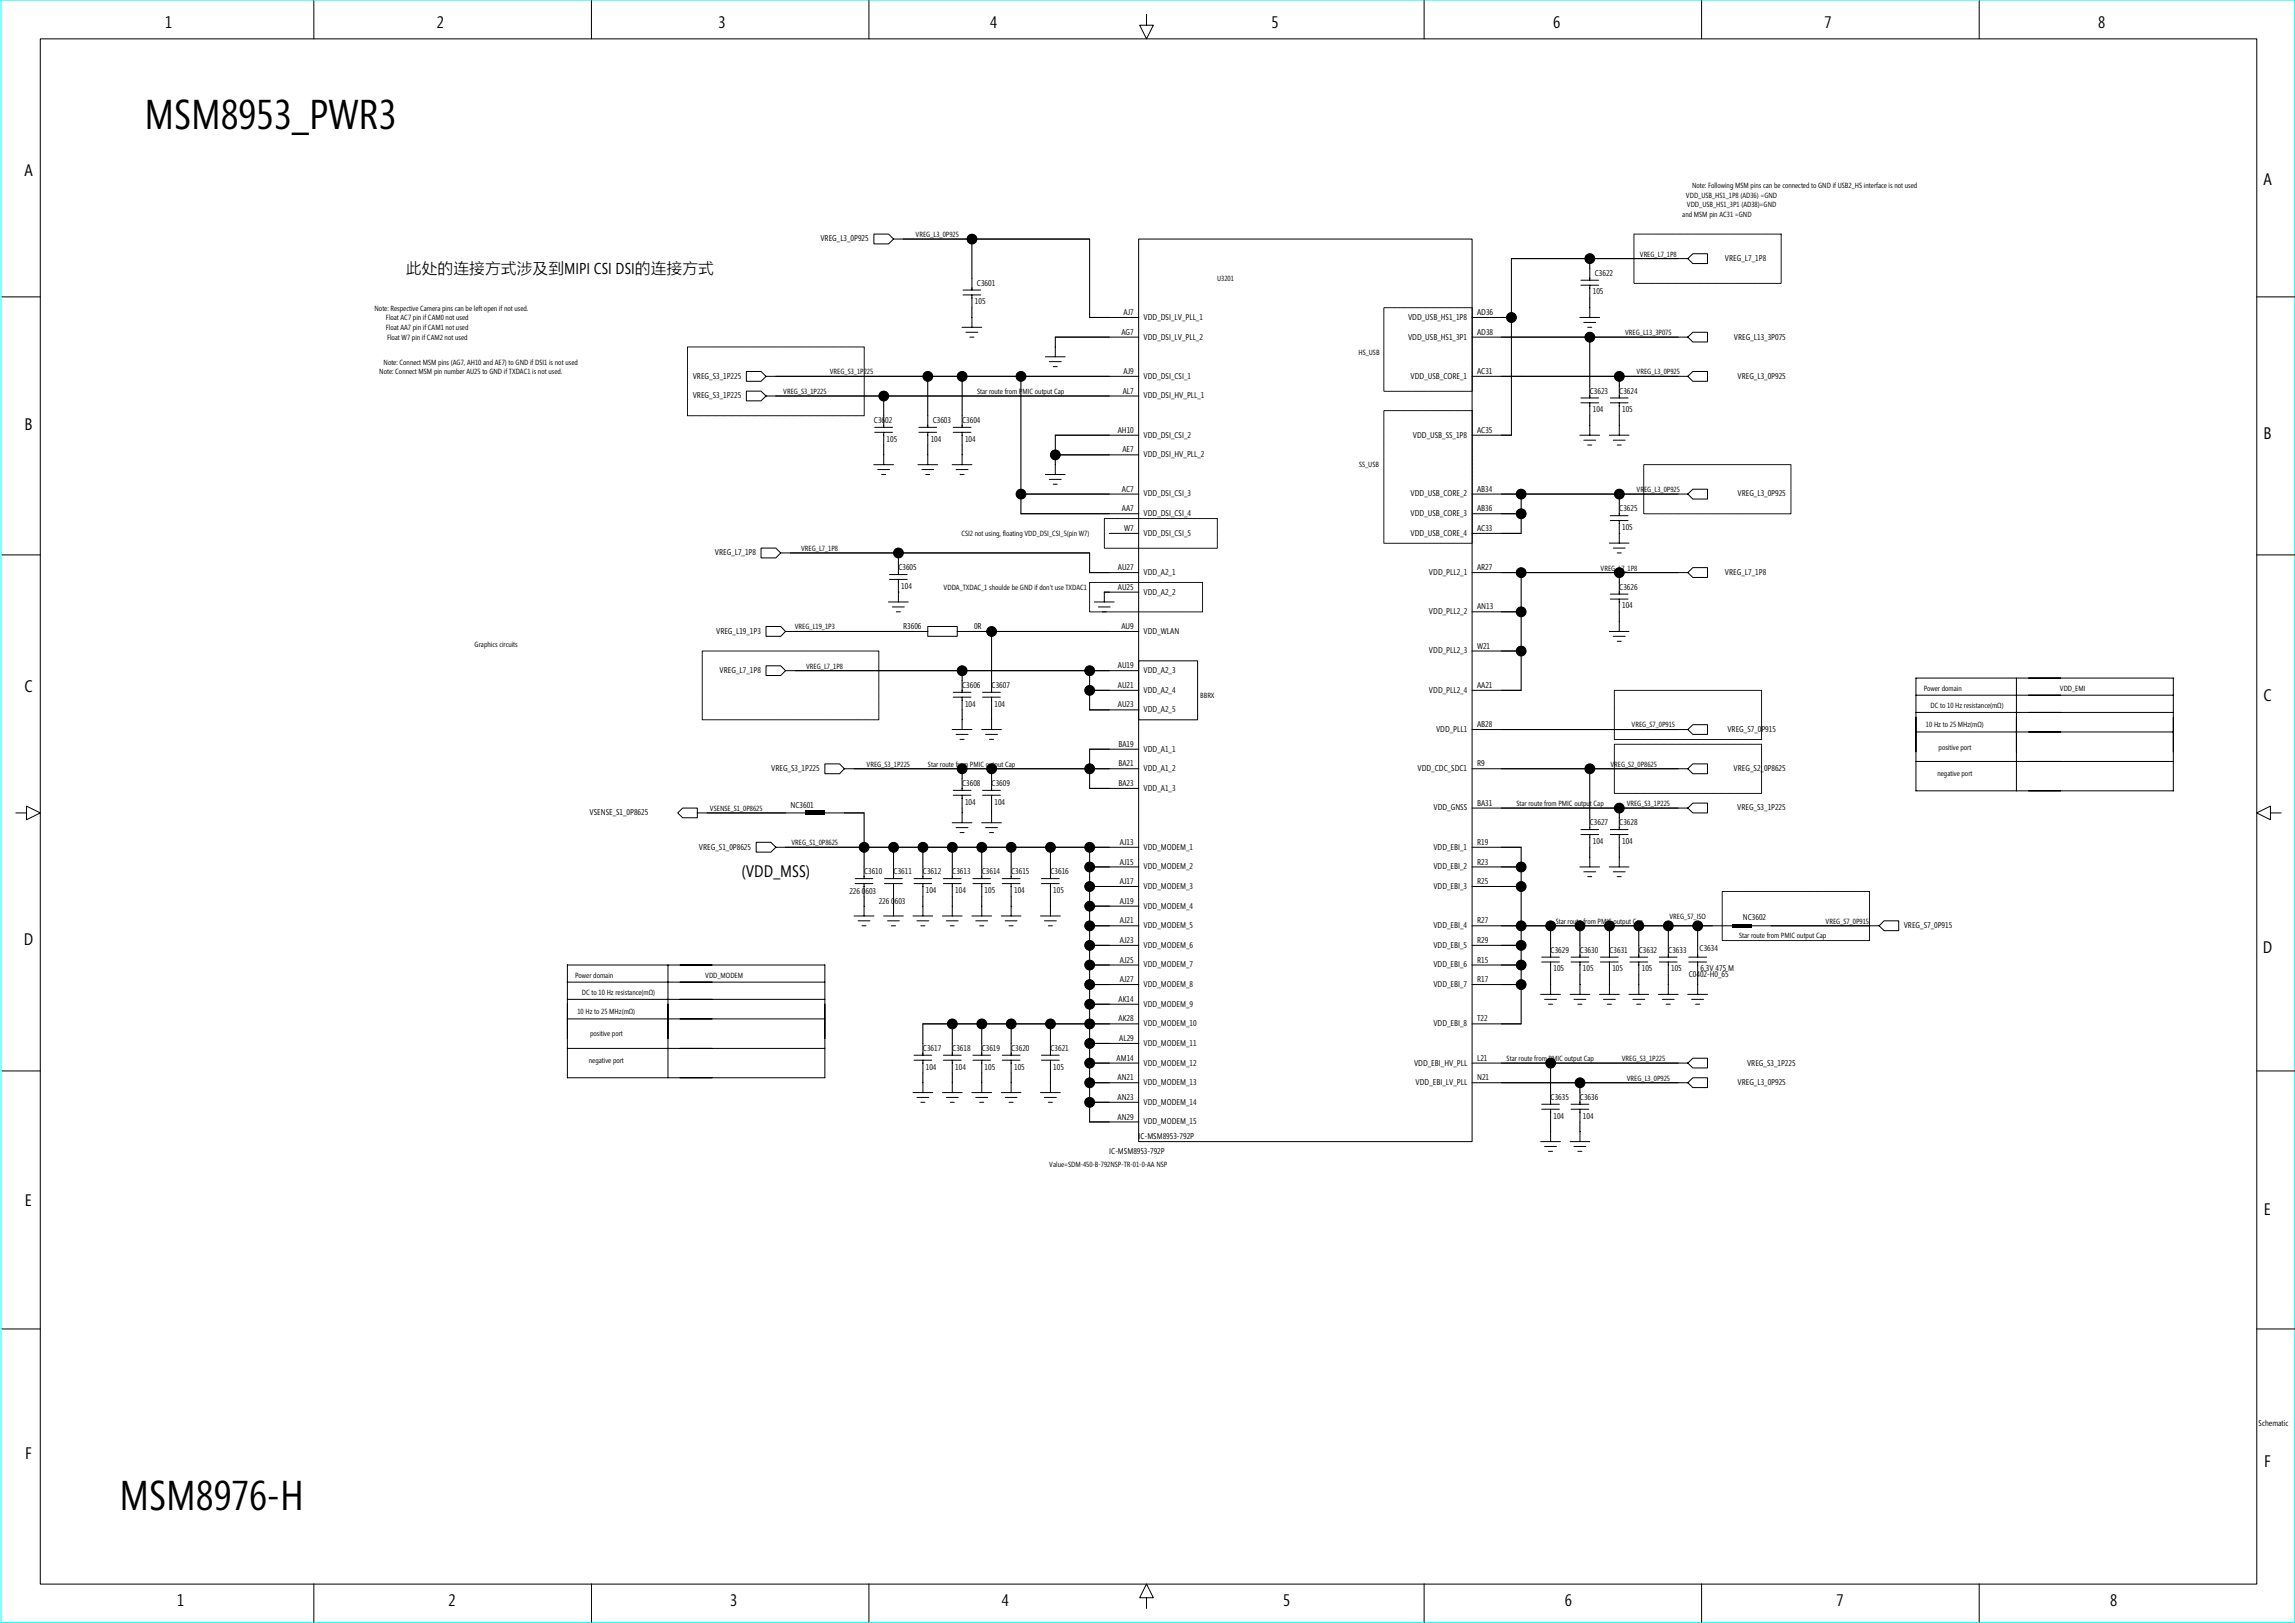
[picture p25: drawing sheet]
<svg xmlns="http://www.w3.org/2000/svg" width="420mm" height="297mm" viewBox="0 0 420 297" stroke-linecap="round" stroke-linejoin="round" font-family="sans-serif">
<defs><g id="words">
<g font-size="7.6">
<text x="26.4" y="23.6">MSM8953_PWR3</text>
<text x="21.9" y="276.3">MSM8976-H</text>
</g>
<g font-size="3.1">
<text x="30.3" y="5.2">1</text>
<text x="80" y="5.2">2</text>
<text x="131.5" y="5.2">3</text>
<text x="181.3" y="5.2">4</text>
<text x="232.8" y="5.2">5</text>
<text x="284.3" y="5.2">6</text>
<text x="334" y="5.2">7</text>
<text x="384.1" y="5.2">8</text>
<text x="4.5" y="32.3">A</text>
<text x="414.4" y="33.9">A</text>
<text x="4.5" y="78.8">B</text>
<text x="414.4" y="80.4">B</text>
<text x="4.5" y="126.7">C</text>
<text x="414.4" y="128.4">C</text>
<text x="135.7" y="160.5">(VDD_MSS)</text>
<text x="4.4" y="172.9">D</text>
<text x="414.3" y="174.5">D</text>
<text x="4.6" y="220.8">E</text>
<text x="414.5" y="222.4">E</text>
<text x="4.6" y="267">F</text>
<text x="414.5" y="268.6">F</text>
<text x="32.4" y="293.9">1</text>
<text x="82.1" y="293.9">2</text>
<text x="133.7" y="293.9">3</text>
<text x="183.4" y="293.9">4</text>
<text x="234.9" y="293.9">5</text>
<text x="286.5" y="293.9">6</text>
<text x="336.2" y="293.9">7</text>
<text x="386.3" y="293.9">8</text>
</g>
<text font-size="2.9" x="74.3" y="50.1">此处的连接方式涉及到MIPI CSI DSI的连接方式</text>
<g font-size="1.5">
<text x="150.2" y="44.2">VREG_L3_0P925</text>
<text x="315.8" y="47.8">VREG_L7_1P8</text>
<text x="178.8" y="52.3">C3601</text>
<text x="291.6" y="53.9">105</text>
<text x="292" y="50.5">C3622</text>
<text x="178.5" y="55.7">105</text>
<text x="205.7" y="57.7">AJ7</text>
<text x="209.4" y="58.5">VDD_DSI_LV_PLL_1</text>
<text x="257.8" y="58.5">VDD_USB_HS1_1P8</text>
<text x="270.4" y="57.7">AD36</text>
<text x="205.3" y="61.3">AG7</text>
<text x="209.4" y="62.1">VDD_DSI_LV_PLL_2</text>
<text x="257.8" y="62.1">VDD_USB_HS1_3P1</text>
<text x="270.4" y="61.3">AD38</text>
<text x="317.4" y="62.1">VREG_L13_3P075</text>
<text x="126.8" y="69.3">VREG_S3_1P225</text>
<text x="205.7" y="68.4">AJ9</text>
<text x="209.4" y="69.3">VDD_DSI_CSI_1</text>
<text x="258.2" y="69.3">VDD_USB_CORE_1</text>
<text x="270.4" y="68.4">AC31</text>
<text x="318.1" y="69.3">VREG_L3_0P925</text>
<text x="126.8" y="72.9">VREG_S3_1P225</text>
<text x="160" y="77.4">C3602</text>
<text x="170.8" y="77.4">C3603</text>
<text x="176.1" y="77.4">C3604</text>
<text x="205.6" y="72">AL7</text>
<text x="209.4" y="72.9">VDD_DSI_HV_PLL_1</text>
<text x="291.1" y="72">C3623</text>
<text x="291.6" y="75.4">104</text>
<text x="296.4" y="72">C3624</text>
<text x="297" y="75.4">105</text>
<text x="162.3" y="80.8">105</text>
<text x="170.4" y="80.8">104</text>
<text x="176.7" y="80.8">104</text>
<text x="204.6" y="79.2">AH10</text>
<text x="205.5" y="82.8">AE7</text>
<text x="209.4" y="83.7">VDD_DSI_HV_PLL_2</text>
<text x="209.4" y="80.1">VDD_DSI_CSI_2</text>
<text x="258.7" y="80.1">VDD_USB_SS_1P8</text>
<text x="270.4" y="79.2">AC35</text>
<text x="205.4" y="90">AC7</text>
<text x="270.4" y="90">AB34</text>
<text x="205.4" y="93.6">AA7</text>
<text x="209.4" y="94.5">VDD_DSI_CSI_4</text>
<text x="209.4" y="90.9">VDD_DSI_CSI_3</text>
<text x="258.2" y="94.5">VDD_USB_CORE_3</text>
<text x="258.2" y="90.9">VDD_USB_CORE_2</text>
<text x="270.4" y="93.6">AB36</text>
<text x="296.4" y="93.6">C3625</text>
<text x="318.1" y="90.9">VREG_L3_0P925</text>
<text x="130.9" y="101.6">VREG_L7_1P8</text>
<text x="205.8" y="97.2">W7</text>
<text x="209.4" y="98.1">VDD_DSI_CSI_5</text>
<text x="258.2" y="98.1">VDD_USB_CORE_4</text>
<text x="270.4" y="97.2">AC33</text>
<text x="297" y="97">105</text>
<text x="164.5" y="104.4">C3605</text>
<text x="165" y="107.8">104</text>
<text x="204.6" y="107.9">AU25</text>
<text x="204.6" y="104.4">AU27</text>
<text x="209.4" y="105.2">VDD_A2_1</text>
<text x="261.6" y="105.2">VDD_PLL2_1</text>
<text x="270.4" y="104.4">AR27</text>
<text x="296.4" y="107.9">C3626</text>
<text x="315.8" y="105.2">VREG_L7_1P8</text>
<text x="209.4" y="108.8">VDD_A2_2</text>
<text x="261.6" y="112.4">VDD_PLL2_2</text>
<text x="270.4" y="111.5">AN13</text>
<text x="297" y="111.4">104</text>
<text x="131.1" y="116">VREG_L19_1P3</text>
<text x="165.4" y="115.1">R3606</text>
<text x="178.3" y="115.1">0R</text>
<text x="205.3" y="115.1">AU9</text>
<text x="209.4" y="116">VDD_WLAN</text>
<text x="261.6" y="119.6">VDD_PLL2_3</text>
<text x="270.4" y="118.7">W21</text>
<text x="131.8" y="123.2">VREG_L7_1P8</text>
<text x="176.1" y="125.9">C3606</text>
<text x="181.5" y="125.9">C3607</text>
<text x="204.6" y="125.9">AU21</text>
<text x="204.6" y="122.3">AU19</text>
<text x="209.4" y="123.2">VDD_A2_3</text>
<text x="270.4" y="125.9">AA21</text>
<text x="176.7" y="129.3">104</text>
<text x="182.1" y="129.3">104</text>
<text x="204.6" y="129.5">AU23</text>
<text x="209.4" y="130.4">VDD_A2_5</text>
<text x="209.4" y="126.8">VDD_A2_4</text>
<text x="261.6" y="126.8">VDD_PLL2_4</text>
<text x="204.8" y="136.7">BA19</text>
<text x="209.4" y="137.6">VDD_A1_1</text>
<text x="262.9" y="134">VDD_PLL1</text>
<text x="270.4" y="133.1">AB28</text>
<text x="316.2" y="134">VREG_S7_0P915</text>
<text x="141.2" y="141.1">VREG_S3_1P225</text>
<text x="176.1" y="143.8">C3608</text>
<text x="181.5" y="143.8">C3609</text>
<text x="204.8" y="143.8">BA23</text>
<text x="204.8" y="140.3">BA21</text>
<text x="209.4" y="141.1">VDD_A1_2</text>
<text x="259.5" y="141.1">VDD_CDC_SDC1</text>
<text x="270.4" y="140.3">R9</text>
<text x="317.4" y="141.1">VREG_S2_0P8625</text>
<text x="107.9" y="149.2">VSENSE_S1_0P8625</text>
<text x="144.7" y="147.8">NC3601</text>
<text x="176.7" y="147.3">104</text>
<text x="182.1" y="147.3">104</text>
<text x="209.4" y="144.7">VDD_A1_3</text>
<text x="262.4" y="148.3">VDD_GNSS</text>
<text x="270.4" y="147.4">BA31</text>
<text x="318" y="148.3">VREG_S3_1P225</text>
<text x="128" y="155.5">VREG_S1_0P8625</text>
<text x="205" y="154.6">AJ13</text>
<text x="209.4" y="155.5">VDD_MODEM_1</text>
<text x="262.4" y="155.5">VDD_EBI_1</text>
<text x="270.4" y="154.6">R19</text>
<text x="291.1" y="151">C3627</text>
<text x="291.6" y="154.5">104</text>
<text x="296.4" y="151">C3628</text>
<text x="297" y="154.5">104</text>
<text x="158.2" y="160">C3610</text>
<text x="163.6" y="160">C3611</text>
<text x="169" y="160">C3612</text>
<text x="174.3" y="160">C3613</text>
<text x="179.7" y="160">C3614</text>
<text x="185.1" y="160">C3615</text>
<text x="192.3" y="160">C3616</text>
<text x="205" y="161.8">AJ17</text>
<text x="205" y="158.2">AJ15</text>
<text x="209.4" y="159.1">VDD_MODEM_2</text>
<text x="262.4" y="159.1">VDD_EBI_2</text>
<text x="270.4" y="161.8">R25</text>
<text x="270.4" y="158.2">R23</text>
<text x="155.5" y="163.6">226 0603</text>
<text x="160.9" y="165.4">226 0603</text>
<text x="169.5" y="163.4">104</text>
<text x="174.9" y="163.4">104</text>
<text x="180.3" y="163.4">105</text>
<text x="185.7" y="163.4">104</text>
<text x="192.8" y="163.4">105</text>
<text x="205" y="165.4">AJ19</text>
<text x="209.4" y="166.3">VDD_MODEM_4</text>
<text x="209.4" y="162.7">VDD_MODEM_3</text>
<text x="262.4" y="162.7">VDD_EBI_3</text>
<text x="205" y="172.6">AJ23</text>
<text x="205" y="169">AJ21</text>
<text x="209.4" y="173.5">VDD_MODEM_6</text>
<text x="209.4" y="169.9">VDD_MODEM_5</text>
<text x="262.4" y="173.5">VDD_EBI_5</text>
<text x="262.4" y="169.9">VDD_EBI_4</text>
<text x="270.4" y="172.6">R29</text>
<text x="270.4" y="169">R27</text>
<text x="319.1" y="168.4">NC3602</text>
<text x="348.5" y="169.9">VREG_S7_0P915</text>
<text x="205" y="179.7">AJ27</text>
<text x="205" y="176.2">AJ25</text>
<text x="209.4" y="177.1">VDD_MODEM_7</text>
<text x="262.4" y="177.1">VDD_EBI_6</text>
<text x="270.4" y="176.2">R15</text>
<text x="270.4" y="179.7">R17</text>
<text x="283.9" y="174.4">C3629</text>
<text x="284.4" y="177.8">105</text>
<text x="289.3" y="174.4">C3630</text>
<text x="289.8" y="177.8">105</text>
<text x="294.6" y="174.4">C3631</text>
<text x="295.2" y="177.8">105</text>
<text x="300" y="174.4">C3632</text>
<text x="300.6" y="177.8">105</text>
<text x="305.4" y="174.4">C3633</text>
<text x="306" y="177.8">105</text>
<text x="309.2" y="178.9">C0402-H0_65</text>
<text x="311.2" y="174">C3634</text>
<text x="311.3" y="177.8">6.3V 475 M</text>
<text x="204.8" y="183.3">AK14</text>
<text x="209.4" y="184.2">VDD_MODEM_9</text>
<text x="209.4" y="180.6">VDD_MODEM_8</text>
<text x="262.4" y="180.6">VDD_EBI_7</text>
<text x="204.8" y="186.9">AK28</text>
<text x="204.9" y="190.5">AL29</text>
<text x="209.4" y="191.4">VDD_MODEM_11</text>
<text x="209.4" y="187.8">VDD_MODEM_10</text>
<text x="262.4" y="187.8">VDD_EBI_8</text>
<text x="270.4" y="186.9">T22</text>
<text x="169" y="192.3">C3617</text>
<text x="169.5" y="195.7">104</text>
<text x="174.3" y="192.3">C3618</text>
<text x="174.9" y="195.7">104</text>
<text x="179.7" y="192.3">C3619</text>
<text x="180.3" y="195.7">105</text>
<text x="185.1" y="192.3">C3620</text>
<text x="185.7" y="195.7">105</text>
<text x="192.3" y="192.3">C3621</text>
<text x="192.8" y="195.7">105</text>
<text x="204.4" y="194.1">AM14</text>
<text x="204.6" y="197.7">AN21</text>
<text x="209.4" y="195">VDD_MODEM_12</text>
<text x="258.9" y="195">VDD_EBI_HV_PLL</text>
<text x="270.4" y="197.7">N21</text>
<text x="270.4" y="194.1">L21</text>
<text x="319.8" y="195">VREG_S3_1P225</text>
<text x="204.6" y="201.3">AN23</text>
<text x="209.4" y="202.2">VDD_MODEM_14</text>
<text x="209.4" y="198.6">VDD_MODEM_13</text>
<text x="259.2" y="198.6">VDD_EBI_LV_PLL</text>
<text x="283.9" y="201.3">C3635</text>
<text x="289.3" y="201.3">C3636</text>
<text x="318.1" y="198.6">VREG_L3_0P925</text>
<text x="204.6" y="204.9">AN29</text>
<text x="208.5" y="208.5">IC-MSM8953-792P</text>
<text x="209.4" y="205.8">VDD_MODEM_15</text>
<text x="284.4" y="204.7">104</text>
<text x="289.8" y="204.7">104</text>
<text x="203.1" y="211.2">IC-MSM8953-792P</text>
<text x="413.5" y="260.9">Schematic</text>
</g>
<g font-size="1.4">
<text x="309.8" y="34.4">Note: Following MSM pins can be connected to GND if USB2_HS interface is not used</text>
<text x="308" y="39.8">and MSM pin AC31 =GND</text>
<text x="308.7" y="36.2">VDD_USB_HS1_1P8 (AD36) =GND</text>
<text x="308.8" y="38">VDD_USB_HS1_3P1 (AD38)=GND</text>
<text x="167.6" y="43.4">VREG_L3_0P925</text>
<text x="300.2" y="46.9">VREG_L7_1P8</text>
<text x="222.8" y="51.5">U3201</text>
<text x="68.6" y="56.8">Note: Respective Camera pins can be left open if not used.</text>
<text x="70.7" y="58.6">Float AC7 pin if CAM0 not used</text>
<text x="70.6" y="60.4">Float AA7 pin if CAM1 not used</text>
<text x="70.9" y="62.2">Float W7 pin if CAM2 not used</text>
<text x="248.7" y="64.9">HS_USB</text>
<text x="297.5" y="61.3">VREG_L13_3P075</text>
<text x="69.4" y="68.5">Note: Connect MSM pin number AU25 to GND if TXDAC1 is not used.</text>
<text x="70.2" y="66.7">Note: Connect MSM pins (AG7, AH10 and AE7) to GND if DSI1 is not used</text>
<text x="151.9" y="68.5">VREG_S3_1P225</text>
<text x="299.6" y="68.5">VREG_L3_0P925</text>
<text x="143.4" y="72.1">VREG_S3_1P225</text>
<text x="178.9" y="72.1">Star route from PMIC output Cap</text>
<text x="248.8" y="85.6">SS_USB</text>
<text x="299.6" y="90">VREG_L3_0P925</text>
<text x="146.7" y="100.8">VREG_L7_1P8</text>
<text x="176" y="98.1">CSI2 not using, floating VDD_DSI_CSI_5(pin W7)</text>
<text x="172.8" y="108">VDDA_TXDAC_1 shoulde be GND if don't use TXDAC1</text>
<text x="293" y="104.4">VREG_L7_1P8</text>
<text x="86.9" y="118.3">Graphics circuits</text>
<text x="145.5" y="115.2">VREG_L19_1P3</text>
<text x="147.6" y="122.4">VREG_L7_1P8</text>
<text x="219.7" y="127.8">BBRX</text>
<text x="352.2" y="126.4">Power domain</text>
<text x="353.4" y="129.5">DC to 10 Hz resistance(mΩ)</text>
<text x="377.1" y="126.4">VDD_EMI</text>
<text x="298.7" y="133.1">VREG_S7_0P915</text>
<text x="352.6" y="133.1">10 Hz to 25 MHz(mΩ)</text>
<text x="354.9" y="137.2">positive port</text>
<text x="158.7" y="140.3">VREG_S3_1P225</text>
<text x="169.9" y="140.3">Star route from PMIC output Cap</text>
<text x="294.8" y="140.3">VREG_S2_0P8625</text>
<text x="354.7" y="142.1">negative port</text>
<text x="130" y="148.4">VSENSE_S1_0P8625</text>
<text x="277.6" y="147.5">Star route from PMIC output Cap</text>
<text x="297.8" y="147.5">VREG_S3_1P225</text>
<text x="144.9" y="154.7">VREG_S1_0P8625</text>
<text x="284.8" y="169.1">Star route from PMIC output Cap</text>
<text x="305.6" y="168.1">VREG_S7_ISO</text>
<text x="318.4" y="171.7">Star route from PMIC output Cap</text>
<text x="334.2" y="169.1">VREG_S7_0P915</text>
<text x="105.3" y="178.9">Power domain</text>
<text x="129.1" y="178.9">VDD_MODEM</text>
<text x="105.7" y="185.7">10 Hz to 25 MHz(mΩ)</text>
<text x="106.5" y="182.1">DC to 10 Hz resistance(mΩ)</text>
<text x="108" y="189.7">positive port</text>
<text x="107.8" y="194.6">negative port</text>
<text x="275.8" y="194.2">Star route from PMIC output Cap</text>
<text x="296.9" y="194.2">VREG_S3_1P225</text>
<text x="297.8" y="197.8">VREG_L3_0P925</text>
<text x="192.1" y="213.6">Value=SDM-450-B-792NSP-TR-01-0-AA NSP</text>
</g>
</g></defs>
<path d="M.2 0h419.9v296.9h-419.9z" fill="none" stroke="#0ff" stroke-width=".18"/>
<g fill="none" stroke="#000" stroke-width=".18">
<path d="M7.4 7.1h405.8v282.8h-405.8zM57.5 .1v7M108.3 .1v7M159.1 .1v7M209.9 2.6v2h1.2l-1.2 2.5-1.3-2.5h1.3M260.7 .1v7M311.5 .1v7M362.3 .1v7M.3 54.3h7.1M160 42.8h2.7l.9 1-.9 .8h-2.7zM163.6 43.8h35.9v14.3M176.1 59.9h3.6"/>
<path d="M176.3 54h3.2M176.3 53.1h3.2M177.9 43.8v9.3M177.9 54v5.9M199.5 58.1h9M208.5 43.8h61v165.1h-61zM253.4 56.3h16.1v15.3h-16.1zM269.5 58.1h7.2M276.7 47.3h32.3M276.7 47.3v32.4M289.2 58.1h3.7M289.4 52.2h3.3"/>
<path d="M289.4 51.3h3.3M290 59h2.1M290.7 59.9h.7M291.1 47.3v4M291.1 52.2v5.9M299.1 42.8h27v9.1h-27zM309 47.3l.9-.9h2.7v1.8h-2.7zM413.1 54.3h7M125.9 63.5h32.3v12.6h-32.3zM136.6 71.6h2.7l.9 .9-.9 .9h-2.7zM136.6 68h2.7l.9 .9-.9 .9h-2.7zM140.2 68.9h68.3"/>
<path d="M140.2 72.5h68.3M160.1 79.1h3.3M160.1 78.2h3.3M161.8 72.5v5.7M161.8 79.1v5.9M168.2 79.1h3.3M168.2 78.2h3.3M169.9 68.9v9.3M169.9 79.1v5.9M174.5 79.1h3.3M174.5 78.2h3.3M176.1 68.9v9.3"/>
<path d="M176.1 79.1v5.9M176.8 60.8h2.2M177.6 61.7h.7M186.9 68.9v25.1M191.4 65.3h3.6M192.1 66.2h2.2M192.8 67.1h.8M208.5 61.7h-15.3v3.6M208.5 79.7h-15.3v7.1M253.4 75.2h16.1v24.2h-16.1zM269.5 61.7h39.5M269.5 79.7h7.2"/>
<path d="M269.5 68.9h39.5M289.2 79.7h3.7M289.4 73.7h3.3M289.4 72.8h3.3M291.1 61.7v11.1M291.1 73.7v6M294.6 79.7h3.6M294.8 73.7h3.3M294.8 72.8h3.3M296.4 68.9v3.9M296.4 73.7v6M309 61.7l.9-.9h2.7v1.8h-2.7z"/>
<path d="M309 68.9l.9-.9h2.7v1.8h-2.7zM160 85h3.6M160.7 85.9h2.2M161.4 86.8h.7M168.1 85h3.6M168.8 85.9h2.1M169.5 86.8h.7M174.3 85h3.6M175 85.9h2.2M175.8 86.8h.7M186.9 94h21.6M186.9 90.4h21.6"/>
<path d="M191.4 86.8h3.6M192.1 87.7h2.2M192.8 88.6h.8M193.2 83.2h15.3M202.2 94.9h20.7v5.4h-20.7zM203.1 97.6h5.4M269.5 94h9M269.5 90.4h39.5M278.5 90.4v7.2h-9M290 80.6h2.1M290.7 81.4h.7M294.6 99.4h3.6"/>
<path d="M294.8 95.3h3.3M294.8 94.4h3.3M295.3 80.6h2.2M296.1 81.4h.7M296.4 90.4v4M296.4 95.3v4.1M300.9 85h27v9h-27zM309 90.4l.9-.9h2.7v1.8h-2.7zM.3 101.6h7.1M128.6 119.1h32.3v12.6h-32.3zM139.3 100.3h2.7l.9 .9-.9 .9h-2.7zM140.2 114.7h2.7l.9 .9-.9 .9h-2.7z"/>
<path d="M142.9 101.2h56.6v3.6M143.8 115.6h26.1M162.7 110.2h3.6M162.8 106h3.3M162.8 105.2h3.3M163.4 111.1h2.2M164.1 112h.7M164.5 101.2v4M164.5 106v4.2M169.9 114.7h5.3v1.8h-5.3zM175.2 115.6h33.3M181.5 115.6v11.1"/>
<path d="M199.5 104.8h9M199.5 106.6h20.7v5.4h-20.7zM200.4 110.2h3.6M201.1 111.1h2.2M201.8 112h.7M202.2 108.4h6.3M202.2 108.4v1.8M269.5 119.1h9M269.5 112h9M269.5 104.8h39.5M278.5 104.8v21.6M294.6 115.6h3.6"/>
<path d="M294.8 109.6h3.3M294.8 108.7h3.3M295.3 100.3h2.2M295.3 116.5h2.2M296.1 101.2h.7M296.1 117.4h.7M296.4 104.8v3.9M296.4 109.6v6M309.9 103.9h2.7v1.8h-2.7l-.9-.9zM413.1 101.6h7M140.2 121.9h2.7l.9 .8-.9 .9h-2.7zM143.8 122.7h64.7"/>
<path d="M151 139.8h2.7l.9 .9-.9 .9h-2.7zM174.3 133.5h3.6M174.5 127.6h3.3M174.5 126.7h3.3M175 134.4h2.2M175.8 135.3h.7M176.1 122.7v4M176.1 127.6v5.9M179.7 133.5h3.6M179.9 127.6h3.2M179.9 126.7h3.2M180.4 134.4h2.2"/>
<path d="M181.2 135.3h.7M181.5 127.6v5.9M199.5 126.3h9M199.5 137.1h9M199.5 129.9h9M199.5 122.7v7.2M199.5 137.1v7.2M208.5 120.9h10.8v10.8h-10.8zM269.5 133.5h39.5M269.5 126.3h9M295.5 126.3h27v9h-27zM295.5 136.2h27v9h-27z"/>
<path d="M309 133.5l.9-.9h2.7v1.8h-2.7zM350.8 130.4h47.1M350.8 127.2h47.1M350.8 134h47.1M350.8 139.4h47.1M369.2 124.1v20.7M397.9 124.1v20.7M397.9 124.1h-47.1v20.7M2.9 148.8h2v-1.3l2.5 1.3-2.5 1.2v-1.2M124.1 148.8l.9-.9h2.7v1.8h-2.7zM127.6 148.8h19.8M138.4 154.2h2.7l.9 .9-.9 .9h-2.7z"/>
<path d="M142 155.1h66.5M151 148.8h7.2v12M154.6 140.7h53.9M163.6 155.1v5.7M169 155.1v5.7M174.3 150.6h3.6M174.3 155.1v5.7M174.5 145.5h3.3M174.5 144.7h3.3M175 151.5h2.2M175.8 152.4h.7M176.1 140.7v4"/>
<path d="M176.1 145.5v5.1M179.7 150.6h3.6M179.7 155.1v5.7M179.9 145.5h3.2M179.9 144.7h3.2M180.4 151.5h2.2M181.2 152.4h.7M181.5 140.7v4M181.5 145.5v5.1M185.1 155.1v5.7M192.3 155.1v5.7M199.5 158.7h9"/>
<path d="M199.5 144.3h9M199.5 155.1v50.3M269.5 158.7h9M269.5 155.1h9v32.3M269.5 147.9h39.5M269.5 140.7h39.5M289.2 158.7h3.7M289.4 152.7h3.3M289.4 151.8h3.3M290 159.6h2.1M291.1 140.7v11.1M291.1 152.7v6"/>
<path d="M294.6 158.7h3.6M294.8 152.7h3.3M294.8 151.8h3.3M295.3 159.6h2.2M296.4 147.9v3.9M296.4 152.7v6M309 140.7l.9-.9h2.7v1.8h-2.7zM309.9 147h2.7v1.8h-2.7l-.9-.9zM350.8 144.7h47.1M415.7 148.8v-1.3l-2.6 1.3 2.6 1.2v-1.2h1.9M103.9 176.6h47.1M103.9 179.7h47.1"/>
<path d="M103.9 176.6v20.7M122.3 176.6v20.7M151 176.6v20.7h-47.1M156.4 167.6h3.6M156.6 161.7h3.2M156.6 160.8h3.2M157.1 168.5h2.2M157.8 169.4h.7M158.2 161.7v5.9M161.8 167.6h3.6M161.9 161.7h3.3M161.9 160.8h3.3"/>
<path d="M162.5 168.5h2.1M163.2 169.4h.7M163.6 161.7v5.9M167.1 167.6h3.7M167.3 161.7h3.3M167.3 160.8h3.3M167.9 168.5h2.1M168.6 169.4h.7M169 161.7v5.9M172.5 167.6h3.6M172.7 161.7h3.3M172.7 160.8h3.3"/>
<path d="M173.3 168.5h2.1M174 169.4h.7M174.3 161.7v5.9M177.9 167.6h3.6M178.1 161.7h3.2M178.1 160.8h3.2M178.6 168.5h2.2M179.4 169.4h.7M179.7 161.7v5.9M183.3 167.6h3.6M183.5 161.7h3.2M183.5 160.8h3.2"/>
<path d="M184 168.5h2.2M184.7 169.4h.8M185.1 161.7v5.9M190.5 167.6h3.6M190.7 161.7h3.2M190.7 160.8h3.2M191.2 168.5h2.2M191.9 169.4h.8M192.3 161.7v5.9M199.5 162.2h9M199.5 176.6h9M199.5 173h9"/>
<path d="M199.5 169.4h9M199.5 165.8h9M269.5 162.2h9M269.5 176.6h9M269.5 173h9M269.5 169.4h47.6M282.2 176.1h3.3M282.2 175.2h3.3M283.9 169.4v5.8M283.9 176.1v5.9M287.6 176.1h3.3M287.6 175.2h3.3"/>
<path d="M289.3 169.4v5.8M289.3 176.1v5.9M290.7 160.4h.7M293 176.1h3.3M293 175.2h3.3M294.6 169.4v5.8M294.6 176.1v5.9M296.1 160.4h.7M298.4 176.1h3.3M298.4 175.2h3.3M300 169.4v5.8M300 176.1v5.9"/>
<path d="M303.8 176.1h3.2M303.8 175.2h3.2M305.4 169.4v5.8M305.4 176.1v5.9M309.2 176.1h3.2M309.2 175.2h3.2M310.8 169.4v5.8M310.8 176.1v5.9M315.3 163.2h27v8.9h-27zM320.7 169.4h23.4M344.9 168.5h2.7v1.8h-2.7l-.9-.9zM.3 196h7.1"/>
<path d="M103.9 182.9h47.1M103.9 186.5h47.1M103.9 191.9h47.1M167.1 200h3.7M167.3 194h3.3M167.3 193.1h3.3M168.9 187.4h39.6M169 187.4v5.7M169 194v6M172.5 200h3.6M172.7 194h3.3M172.7 193.1h3.3"/>
<path d="M174.3 187.4v5.7M174.3 194v6M177.9 200h3.6M178.1 194h3.2M178.1 193.1h3.2M179.7 187.4v5.7M179.7 194v6M183.3 200h3.6M183.5 194h3.2M183.5 193.1h3.2M185.1 187.4v5.7M185.1 194v6"/>
<path d="M190.5 200h3.6M190.7 194h3.2M190.7 193.1h3.2M192.3 187.4v5.7M192.3 194v6M199.5 198.2h9M199.5 194.6h9M199.5 191h9M199.5 180.2h9M199.5 183.8h9M269.5 198.2h39.5M269.5 194.6h39.5"/>
<path d="M269.5 187.4h9M269.5 180.2h9M282.1 182h3.6M282.8 182.9h2.2M283.5 183.8h.7M283.9 194.6v7.5M287.5 182h3.6M288.2 182.9h2.1M288.9 183.8h.7M289.3 198.2v3.9M292.8 182h3.6M293.5 182.9h2.2"/>
<path d="M294.3 183.8h.7M298.2 182h3.6M298.9 182.9h2.2M299.6 183.8h.8M303.6 182h3.6M304.3 182.9h2.2M305 183.8h.8M309 182h3.6M309 194.6l.9-.9h2.7v1.8h-2.7zM309 198.2l.9-.9h2.7v1.8h-2.7zM309.7 182.9h2.2M310.4 183.8h.8"/>
<path d="M413.1 196h7M167.9 200.9h2.1M168.6 201.7h.7M173.3 200.9h2.1M174 201.7h.7M178.6 200.9h2.2M179.4 201.7h.7M184 200.9h2.2M184.7 201.7h.8M191.2 200.9h2.2M191.9 201.7h.8M199.5 205.3h9"/>
<path d="M199.5 201.7h9M282.1 208.9h3.6M282.2 203h3.3M282.2 202.1h3.3M282.8 209.8h2.2M283.5 210.7h.7M283.9 203v5.9M287.5 208.9h3.6M287.6 203h3.3M287.6 202.1h3.3M288.2 209.8h2.1M288.9 210.7h.7"/>
<path d="M289.3 203v5.9M.3 243.2h7.1M413.1 243.2h7M57.5 289.9v7M108.3 289.9v7M159.1 289.9v7M209.9 292.4h1.2l-1.2-2.5-1.3 2.5h1.3v2M260.7 289.9v7M311.5 289.9v7M362.3 289.9v7"/>
<circle cx="177.9" cy="43.8" r=".9"/>
<circle cx="276.7" cy="58.1" r=".9"/>
<circle cx="291.1" cy="47.3" r=".9"/>
<circle cx="161.8" cy="72.5" r=".9"/>
<circle cx="169.9" cy="68.9" r=".9"/>
<circle cx="176.1" cy="68.9" r=".9"/>
<circle cx="186.9" cy="68.9" r=".9"/>
<circle cx="291.1" cy="61.7" r=".9"/>
<circle cx="296.5" cy="68.9" r=".9"/>
<circle cx="186.9" cy="90.4" r=".9"/>
<circle cx="193.2" cy="83.3" r=".9"/>
<circle cx="278.5" cy="90.4" r=".9"/>
<circle cx="278.5" cy="94" r=".9"/>
<circle cx="296.5" cy="90.4" r=".9"/>
<circle cx="164.5" cy="101.2" r=".9"/>
<circle cx="181.5" cy="115.6" r=".9"/>
<circle cx="278.5" cy="112" r=".9"/>
<circle cx="278.5" cy="104.8" r=".9"/>
<circle cx="278.5" cy="119.2" r=".9"/>
<circle cx="296.5" cy="104.8" r=".9"/>
<circle cx="176.1" cy="122.8" r=".9"/>
<circle cx="199.5" cy="126.3" r=".9"/>
<circle cx="199.5" cy="122.8" r=".9"/>
<circle cx="158.2" cy="155.1" r=".9"/>
<circle cx="163.6" cy="155.1" r=".9"/>
<circle cx="169" cy="155.1" r=".9"/>
<circle cx="174.4" cy="155.1" r=".9"/>
<circle cx="176.1" cy="140.7" r=".9"/>
<circle cx="179.7" cy="155.1" r=".9"/>
<circle cx="181.5" cy="140.7" r=".9"/>
<circle cx="185.1" cy="155.1" r=".9"/>
<circle cx="192.3" cy="155.1" r=".9"/>
<circle cx="199.5" cy="158.7" r=".9"/>
<circle cx="199.5" cy="140.7" r=".9"/>
<circle cx="199.5" cy="155.1" r=".9"/>
<circle cx="278.5" cy="158.7" r=".9"/>
<circle cx="291.1" cy="140.7" r=".9"/>
<circle cx="296.5" cy="147.9" r=".9"/>
<circle cx="199.5" cy="165.8" r=".9"/>
<circle cx="199.5" cy="162.2" r=".9"/>
<circle cx="199.5" cy="176.6" r=".9"/>
<circle cx="199.5" cy="169.4" r=".9"/>
<circle cx="199.5" cy="173" r=".9"/>
<circle cx="278.5" cy="162.2" r=".9"/>
<circle cx="278.5" cy="176.6" r=".9"/>
<circle cx="278.5" cy="169.4" r=".9"/>
<circle cx="278.5" cy="173" r=".9"/>
<circle cx="283.9" cy="169.4" r=".9"/>
<circle cx="289.3" cy="169.4" r=".9"/>
<circle cx="294.7" cy="169.4" r=".9"/>
<circle cx="300" cy="169.4" r=".9"/>
<circle cx="305.4" cy="169.4" r=".9"/>
<circle cx="310.8" cy="169.4" r=".9"/>
<circle cx="174.4" cy="187.4" r=".9"/>
<circle cx="179.7" cy="187.4" r=".9"/>
<circle cx="185.1" cy="187.4" r=".9"/>
<circle cx="192.3" cy="187.4" r=".9"/>
<circle cx="199.5" cy="191" r=".9"/>
<circle cx="199.5" cy="187.4" r=".9"/>
<circle cx="199.5" cy="194.6" r=".9"/>
<circle cx="199.5" cy="183.8" r=".9"/>
<circle cx="199.5" cy="180.2" r=".9"/>
<circle cx="199.5" cy="198.2" r=".9"/>
<circle cx="278.5" cy="180.2" r=".9"/>
<circle cx="283.9" cy="194.6" r=".9"/>
<circle cx="289.3" cy="198.2" r=".9"/>
<circle cx="199.5" cy="201.7" r=".9"/>
</g>
<g fill="#000">
<path d="M177.9 56.3v1.8zM274.9 58.1h1.8zM291.1 54.5v1.8zM291.1 47.3v1.8zM193.2 61.7v1.8zM274.9 79.7h1.8zM291.1 76.1v1.8zM296.4 76.1v1.8zM296.4 68.9v1.8zM161.8 81.4v1.8zM169.9 81.4v1.8zM176.1 81.4v1.8z"/>
<path d="M193.2 83.2v1.8zM296.4 90.4v1.8zM164.5 101.2v1.8zM202.2 108.4h.9zM296.4 112v1.8zM296.4 104.8v1.8zM176.1 129.9v1.8zM176.1 122.7v1.8zM181.5 129.9v1.8zM147.4 148.4h3.6v.8h-3.6zM176.1 147.9v.9zM176.1 140.7v1.8z"/>
<path d="M181.5 147.9v.9zM181.5 140.7v1.8zM291.1 155.1v1.8zM296.4 155.1v1.8zM296.4 147.9v1.8zM158.2 164v1.8zM163.6 164v1.8zM169 164v1.8zM174.3 164v1.8zM179.7 164v1.8zM185.1 164v1.8zM192.3 164v1.8z"/>
<path d="M283.9 178.4v1.8zM289.3 178.4v1.8zM294.6 178.4v1.8zM300 178.4v1.8zM305.4 178.4v1.8zM310.8 178.4v1.8zM317.1 169.1h3.6v.7h-3.6zM169 196.4v1.8zM174.3 196.4v1.8zM179.7 196.4v1.8zM185.1 196.4v1.8zM192.3 196.4v1.8z"/>
<path d="M289.3 198.2v1.8zM283.9 205.3v1.8zM289.3 205.3v1.8z"/>
</g>
<g fill="#000">
<circle cx="177.9" cy="43.8" r=".91"/>
<circle cx="276.7" cy="58.1" r=".91"/>
<circle cx="291.1" cy="47.3" r=".91"/>
<circle cx="161.8" cy="72.5" r=".91"/>
<circle cx="169.8" cy="68.9" r=".91"/>
<circle cx="176.1" cy="68.9" r=".91"/>
<circle cx="186.9" cy="68.9" r=".91"/>
<circle cx="291.1" cy="61.7" r=".91"/>
<circle cx="296.4" cy="68.9" r=".91"/>
<circle cx="186.9" cy="90.4" r=".91"/>
<circle cx="193.2" cy="83.2" r=".91"/>
<circle cx="278.5" cy="94" r=".91"/>
<circle cx="278.5" cy="90.4" r=".91"/>
<circle cx="296.4" cy="90.4" r=".91"/>
<circle cx="164.5" cy="101.2" r=".91"/>
<circle cx="181.5" cy="115.6" r=".91"/>
<circle cx="278.5" cy="112" r=".91"/>
<circle cx="278.5" cy="104.8" r=".91"/>
<circle cx="278.5" cy="119.1" r=".91"/>
<circle cx="296.4" cy="104.8" r=".91"/>
<circle cx="176.1" cy="122.7" r=".91"/>
<circle cx="199.5" cy="122.7" r=".91"/>
<circle cx="199.5" cy="126.3" r=".91"/>
<circle cx="158.2" cy="155.1" r=".91"/>
<circle cx="163.6" cy="155.1" r=".91"/>
<circle cx="169" cy="155.1" r=".91"/>
<circle cx="174.3" cy="155.1" r=".91"/>
<circle cx="176.1" cy="140.7" r=".91"/>
<circle cx="179.7" cy="155.1" r=".91"/>
<circle cx="181.5" cy="140.7" r=".91"/>
<circle cx="185.1" cy="155.1" r=".91"/>
<circle cx="192.3" cy="155.1" r=".91"/>
<circle cx="199.5" cy="158.7" r=".91"/>
<circle cx="199.5" cy="140.7" r=".91"/>
<circle cx="199.5" cy="155.1" r=".91"/>
<circle cx="278.5" cy="158.7" r=".91"/>
<circle cx="291.1" cy="140.7" r=".91"/>
<circle cx="296.4" cy="147.9" r=".91"/>
<circle cx="199.5" cy="173" r=".91"/>
<circle cx="199.5" cy="165.8" r=".91"/>
<circle cx="199.5" cy="162.2" r=".91"/>
<circle cx="199.5" cy="169.4" r=".91"/>
<circle cx="199.5" cy="176.6" r=".91"/>
<circle cx="278.5" cy="173" r=".91"/>
<circle cx="278.5" cy="162.2" r=".91"/>
<circle cx="278.5" cy="169.4" r=".91"/>
<circle cx="278.5" cy="176.6" r=".91"/>
<circle cx="283.9" cy="169.4" r=".91"/>
<circle cx="289.3" cy="169.4" r=".91"/>
<circle cx="294.6" cy="169.4" r=".91"/>
<circle cx="300" cy="169.4" r=".91"/>
<circle cx="305.4" cy="169.4" r=".91"/>
<circle cx="310.8" cy="169.4" r=".91"/>
<circle cx="174.3" cy="187.4" r=".91"/>
<circle cx="179.7" cy="187.4" r=".91"/>
<circle cx="185.1" cy="187.4" r=".91"/>
<circle cx="192.3" cy="187.4" r=".91"/>
<circle cx="199.5" cy="191" r=".91"/>
<circle cx="199.5" cy="187.4" r=".91"/>
<circle cx="199.5" cy="194.6" r=".91"/>
<circle cx="199.5" cy="183.8" r=".91"/>
<circle cx="199.5" cy="180.2" r=".91"/>
<circle cx="199.5" cy="198.2" r=".91"/>
<circle cx="278.5" cy="180.2" r=".91"/>
<circle cx="283.9" cy="194.6" r=".91"/>
<circle cx="289.3" cy="198.2" r=".91"/>
<circle cx="199.5" cy="201.7" r=".91"/>
</g>
<use href="#words"/>
</svg>
